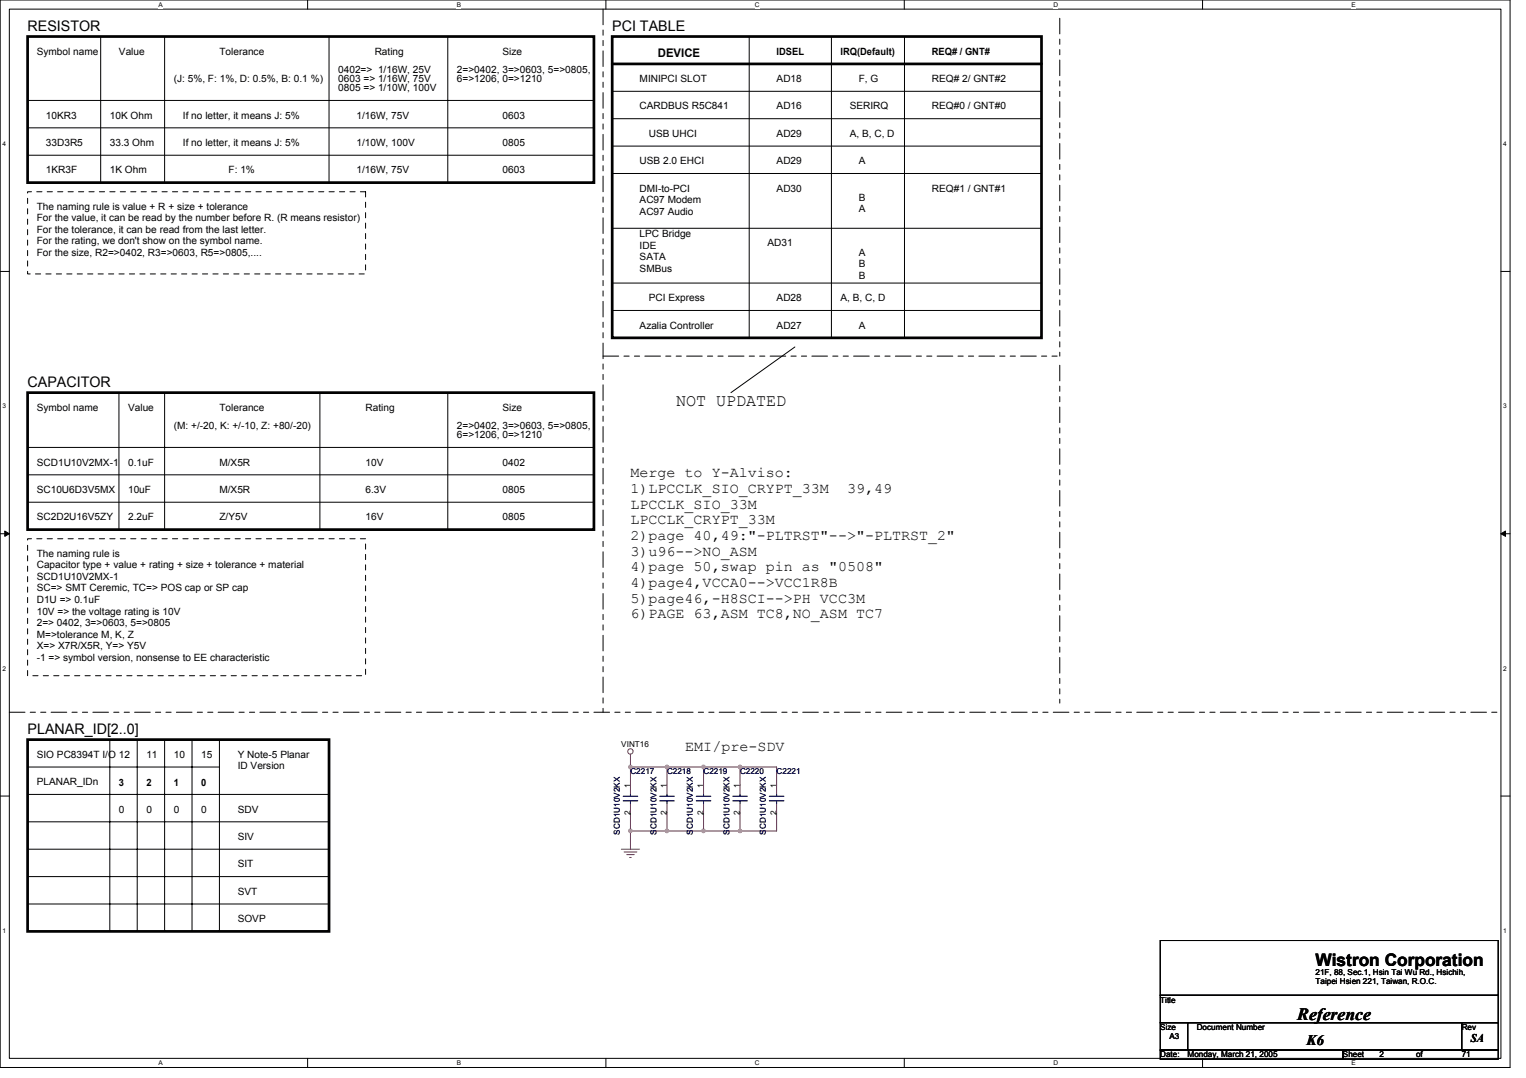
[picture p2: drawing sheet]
<svg xmlns="http://www.w3.org/2000/svg" width="297mm" height="210mm" viewBox="0 0 297 210" stroke-linecap="round" stroke-linejoin="round" font-family="sans-serif">
<defs><g id="words">
<g font-size="3.4">
<text x="131.6" y="79.1">NOT UPDATED</text>
<text x="256.1" y="188">Wistron Corporation</text>
<text x="252.5" y="198.6">Reference</text>
</g>
<g font-size="2.8">
<text x="5.4" y="6.1">RESISTOR</text>
<text x="119.2" y="6.1">PCI TABLE</text>
<text x="5.4" y="75.4">CAPACITOR</text>
<text x="122.7" y="92.9">Merge to Y-Alviso:</text>
<text x="122.7" y="96">1)LPCCLK_SIO_CRYPT_33M</text>
<text x="164.9" y="96">39,49</text>
<text x="122.7" y="99">LPCCLK_SIO_33M</text>
<text x="122.7" y="102.1">LPCCLK_CRYPT_33M</text>
<text x="122.7" y="105.1">2)page 40,49:&quot;-PLTRST&quot;--&gt;&quot;-PLTRST_2&quot;</text>
<text x="122.7" y="108.2">3)u96--&gt;NO_ASM</text>
<text x="122.7" y="111.2">4)page 50,swap pin as &quot;0508&quot;</text>
<text x="122.7" y="114.3">4)page4,VCCA0--&gt;VCC1R8B</text>
<text x="122.7" y="117.3">5)page46,-H8SCI--&gt;PH VCC3M</text>
<text x="122.7" y="120.4">6)PAGE 63,ASM TC8,NO_ASM TC7</text>
<text x="5.4" y="143">PLANAR_ID[2..0]</text>
<text x="133.4" y="146.3">EMI/pre-SDV</text>
<text x="254.3" y="203.5">K6</text>
</g>
<g font-size="2.3">
<text x="128.1" y="11">DEVICE</text>
<text x="286.3" y="203">SA</text>
</g>
<g font-size="1.9">
<text x="7.2" y="10.6">Symbol name</text>
<text x="23.2" y="10.6">Value</text>
<text x="42.7" y="10.6">Tolerance</text>
<text x="72.9" y="10.6">Rating</text>
<text x="97.8" y="10.6">Size</text>
<text x="151.2" y="10.7">IDSEL</text>
<text x="163.6" y="10.7">IRQ(Default)</text>
<text x="181.4" y="10.7">REQ# / GNT#</text>
<text x="33.8" y="16">(J: 5%, F: 1%, D: 0.5%, B: 0.1 %)</text>
<text x="65.8" y="17.8">0805 =&gt; 1/10W, 100V</text>
<text x="65.8" y="14.2">0402=&gt; 1/16W, 25V</text>
<text x="65.8" y="16">0603 =&gt; 1/16W, 75V</text>
<text x="88.9" y="16">6=&gt;1206, 0=&gt;1210</text>
<text x="88.9" y="14.2">2=&gt;0402, 3=&gt;0603, 5=&gt;0805,</text>
<text x="124.5" y="16">MINIPCI SLOT</text>
<text x="151.2" y="16">AD18</text>
<text x="167.2" y="16">F, G</text>
<text x="181.4" y="16">REQ# 2/ GNT#2</text>
<text x="8.9" y="23.1">10KR3</text>
<text x="21.4" y="23.1">10K Ohm</text>
<text x="35.6" y="23.1">If no letter, it means J: 5%</text>
<text x="69.4" y="23.1">1/16W, 75V</text>
<text x="97.8" y="23.1">0603</text>
<text x="124.5" y="21.3">CARDBUS R5C841</text>
<text x="151.2" y="21.3">AD16</text>
<text x="165.4" y="21.3">SERIRQ</text>
<text x="181.4" y="21.3">REQ#0 / GNT#0</text>
<text x="8.9" y="28.4">33D3R5</text>
<text x="21.4" y="28.4">33.3 Ohm</text>
<text x="35.6" y="28.4">If no letter, it means J: 5%</text>
<text x="69.4" y="28.4">1/10W, 100V</text>
<text x="97.8" y="28.4">0805</text>
<text x="126.3" y="26.6">USB UHCI</text>
<text x="151.2" y="26.6">AD29</text>
<text x="165.4" y="26.6">A, B, C, D</text>
<text x="8.9" y="33.8">1KR3F</text>
<text x="21.4" y="33.8">1K Ohm</text>
<text x="44.5" y="33.8">F: 1%</text>
<text x="69.4" y="33.8">1/16W, 75V</text>
<text x="97.8" y="33.8">0603</text>
<text x="124.5" y="32">USB 2.0 EHCI</text>
<text x="151.2" y="32">AD29</text>
<text x="167.2" y="32">A</text>
<text x="7.2" y="40.9">The naming rule is value + R + size + tolerance</text>
<text x="124.5" y="37.3">DMI-to-PCI</text>
<text x="124.5" y="39.6">AC97 Modem</text>
<text x="124.5" y="41.8">AC97 Audio</text>
<text x="151.2" y="37.3">AD30</text>
<text x="167.2" y="39.1">B</text>
<text x="167.2" y="41.3">A</text>
<text x="181.4" y="37.3">REQ#1 / GNT#1</text>
<text x="7.2" y="43.1">For the value, it can be read by the number before R. (R means resistor)</text>
<text x="7.2" y="45.4">For the tolerance, it can be read from the last letter.</text>
<text x="7.2" y="47.6">For the rating, we don't show on the symbol name.</text>
<text x="124.5" y="46.2">LPC Bridge</text>
<text x="149.4" y="48">AD31</text>
<text x="7.2" y="49.8">For the size, R2=&gt;0402, R3=&gt;0603, R5=&gt;0805,....</text>
<text x="124.5" y="48.5">IDE</text>
<text x="124.5" y="50.7">SATA</text>
<text x="124.5" y="52.9">SMBus</text>
<text x="167.2" y="49.8">A</text>
<text x="167.2" y="52">B</text>
<text x="126.3" y="58.7">PCI Express</text>
<text x="151.2" y="58.7">AD28</text>
<text x="163.6" y="58.7">A, B, C, D</text>
<text x="167.2" y="54.3">B</text>
<text x="124.5" y="64">Azalia Controller</text>
<text x="151.2" y="64">AD27</text>
<text x="167.2" y="64">A</text>
<text x="7.2" y="80">Symbol name</text>
<text x="24.9" y="80">Value</text>
<text x="33.8" y="83.5">(M: +/-20, K: +/-10, Z: +80/-20)</text>
<text x="42.7" y="80">Tolerance</text>
<text x="71.2" y="80">Rating</text>
<text x="88.9" y="83.5">2=&gt;0402, 3=&gt;0603, 5=&gt;0805,</text>
<text x="97.8" y="80">Size</text>
<text x="88.9" y="85.3">6=&gt;1206, 0=&gt;1210</text>
<text x="7.2" y="90.7">SCD1U10V2MX-1</text>
<text x="7.2" y="96">SC10U6D3V5MX</text>
<text x="24.9" y="90.7">0.1uF</text>
<text x="24.9" y="96">10uF</text>
<text x="42.7" y="96">M/X5R</text>
<text x="42.7" y="90.7">M/X5R</text>
<text x="71.2" y="90.7">10V</text>
<text x="71.2" y="96">6.3V</text>
<text x="97.8" y="96">0805</text>
<text x="97.8" y="90.7">0402</text>
<text x="7.2" y="101.3">SC2D2U16V5ZY</text>
<text x="24.9" y="101.3">2.2uF</text>
<text x="42.7" y="101.3">Z/Y5V</text>
<text x="71.2" y="101.3">16V</text>
<text x="97.8" y="101.3">0805</text>
<text x="7.2" y="108.4">The naming rule is</text>
<text x="7.2" y="110.7">Capacitor type + value + rating + size + tolerance + material</text>
<text x="7.2" y="112.9">SCD1U10V2MX-1</text>
<text x="7.2" y="115.2">SC=&gt; SMT Ceremic, TC=&gt; POS cap or SP cap</text>
<text x="7.2" y="117.4">D1U =&gt; 0.1uF</text>
<text x="7.2" y="119.7">10V =&gt; the voltage rating is 10V</text>
<text x="7.2" y="121.9">2=&gt; 0402, 3=&gt;0603, 5=&gt;0805</text>
<text x="7.2" y="124.1">M=&gt;tolerance M, K, Z</text>
<text x="7.2" y="126.4">X=&gt; X7R/X5R, Y=&gt; Y5V</text>
<text x="7.2" y="128.6">-1 =&gt; symbol version, nonsense to EE characteristic</text>
<text x="7.2" y="147.6">SIO PC8394T I/O 12</text>
<text x="28.5" y="147.6">11</text>
<text x="33.8" y="147.6">10</text>
<text x="39.2" y="147.6">15</text>
<text x="46.3" y="147.6">Y Note-5 Planar</text>
<text x="46.3" y="149.8">ID Version</text>
<text x="7.2" y="152.9">PLANAR_IDn</text>
<text x="23.2" y="153">3</text>
<text x="28.5" y="153">2</text>
<text x="33.8" y="153">1</text>
<text x="39.2" y="153">0</text>
<text x="23.2" y="158.2">0</text>
<text x="28.5" y="158.2">0</text>
<text x="33.8" y="158.2">0</text>
<text x="39.2" y="158.2">0</text>
<text x="46.3" y="158.2">SDV</text>
<text x="46.3" y="163.6">SIV</text>
<text x="46.3" y="168.9">SIT</text>
<text x="46.3" y="174.2">SVT</text>
<text x="46.3" y="179.6">SOVP</text>
</g>
<g font-size="1.6">
<text x="120.9" y="145.4">VINT16</text>
<text x="122.7" y="153.4" transform="rotate(-90 122.7 153.4)">1</text>
<text x="129.8" y="153.4" transform="rotate(-90 129.8 153.4)">1</text>
<text x="136.9" y="153.4" transform="rotate(-90 136.9 153.4)">1</text>
<text x="144" y="153.4" transform="rotate(-90 144 153.4)">1</text>
<text x="151.1" y="153.4" transform="rotate(-90 151.1 153.4)">1</text>
<text x="122.7" y="158.6" transform="rotate(-90 122.7 158.6)">2</text>
<text x="129.8" y="158.6" transform="rotate(-90 129.8 158.6)">2</text>
<text x="136.9" y="158.6" transform="rotate(-90 136.9 158.6)">2</text>
<text x="144" y="158.6" transform="rotate(-90 144 158.6)">2</text>
<text x="151.1" y="158.6" transform="rotate(-90 151.1 158.6)">2</text>
<text x="256.1" y="189.9">21F, 88, Sec.1, Hsin Tai Wu Rd., Hsichih,</text>
<text x="256.1" y="191.7">Taipei Hsien 221, Taiwan, R.O.C.</text>
<text x="225.8" y="195.2">Title</text>
<text x="225.8" y="200.6">Size</text>
<text x="227.6" y="202.3">A3</text>
<text x="233" y="200.6">Document Number</text>
<text x="284.5" y="200.6">Rev</text>
<text x="225.8" y="205.9">Date:</text>
<text x="231.2" y="205.9">Monday, March 21, 2005</text>
<text x="261.4" y="205.9">Sheet</text>
<text x="268.5" y="205.9">2</text>
<text x="275.6" y="205.9">of</text>
<text x="284.5" y="205.9">71</text>
</g>
<g font-size="1.6" fill="#000080">
<text x="122.7" y="150.8">C2217</text>
<text x="129.8" y="150.8">C2218</text>
<text x="136.9" y="150.8">C2219</text>
<text x="144.1" y="150.8">C2220</text>
<text x="151.2" y="150.8">C2221</text>
<text x="120.6" y="162.5" transform="rotate(-90 120.6 162.5)">SCD1U10V2KX</text>
<text x="127.8" y="162.5" transform="rotate(-90 127.8 162.5)">SCD1U10V2KX</text>
<text x="134.9" y="162.5" transform="rotate(-90 134.9 162.5)">SCD1U10V2KX</text>
<text x="142" y="162.5" transform="rotate(-90 142 162.5)">SCD1U10V2KX</text>
<text x="149.1" y="162.5" transform="rotate(-90 149.1 162.5)">SCD1U10V2KX</text>
</g>
<g font-size="1.3">
<text x="30.8" y="1.3">A</text>
<text x="88.9" y="1.3">B</text>
<text x="147" y="1.3">C</text>
<text x="205" y="1.3">D</text>
<text x="263.1" y="1.3">E</text>
<text x=".5" y="28.4">4</text>
<text x="292.6" y="28.4">4</text>
<text x=".5" y="79.5">3</text>
<text x="292.6" y="79.5">3</text>
<text x=".5" y="130.6">2</text>
<text x="292.6" y="130.6">2</text>
<text x=".5" y="181.7">1</text>
<text x="292.6" y="181.7">1</text>
<text x="30.8" y="207.4">A</text>
<text x="88.9" y="207.4">B</text>
<text x="147" y="207.4">C</text>
<text x="205" y="207.4">D</text>
<text x="263.1" y="207.4">E</text>
</g>
</g></defs>
<path d="M0 0h293.9v207.9h-293.9zM1.8 1.8h290.4v204.3h-290.4z" fill="none" stroke="#000" stroke-width=".19"/>
<g fill="#fff">
<path d="M30.8 .2h.9v1.4h-.9z"/>
<path d="M30.8 206.3h.9v1.4h-.9z"/>
</g>
<path d="M59.9 0v1.8M59.9 206.1v1.8" fill="none" stroke="#000" stroke-width=".19"/>
<g fill="#fff">
<path d="M88.9 .2h.8v1.4h-.8z"/>
<path d="M88.9 206.3h.8v1.4h-.8z"/>
</g>
<path d="M117.9 0v1.8M117.9 206.1v1.8" fill="none" stroke="#000" stroke-width=".19"/>
<g fill="#fff">
<path d="M147 .2h.9v1.4h-.9z"/>
<path d="M147 206.3h.9v1.4h-.9z"/>
</g>
<path d="M176 0v1.8M176 206.1v1.8" fill="none" stroke="#000" stroke-width=".19"/>
<g fill="#fff">
<path d="M205 .2h.9v1.4h-.9z"/>
<path d="M205 206.3h.9v1.4h-.9z"/>
</g>
<path d="M234.1 0v1.8M234.1 206.1v1.8" fill="none" stroke="#000" stroke-width=".19"/>
<g fill="#fff">
<path d="M263.1 .2h.8v1.4h-.8z"/>
<path d="M263.1 206.3h.8v1.4h-.8z"/>
<path d="M.5 27.3h.7v1.4h-.7z"/>
<path d="M292.6 27.3h.7v1.4h-.7z"/>
<path d="M.5 78.4h.7v1.4h-.7z"/>
<path d="M292.6 78.4h.7v1.4h-.7z"/>
</g>
<path d="M0 52.9h1.8M292.2 52.9h1.7" fill="none" stroke="#000" stroke-width=".19"/>
<g fill="#fff">
<path d="M.5 129.5h.7v1.4h-.7z"/>
<path d="M292.6 129.5h.7v1.4h-.7z"/>
</g>
<path d="M0 103.9h1.8M292.2 103.9h1.7" fill="none" stroke="#000" stroke-width=".19"/>
<path d="M.9 103.4l.9 .5-.9 .5zM292.2 103.9l.8-.5v1z" fill="#000" stroke="#000" stroke-width=".19"/>
<g fill="#fff">
<path d="M.5 180.5h.7v1.4h-.7z"/>
<path d="M292.6 180.5h.7v1.4h-.7z"/>
</g>
<g fill="none" stroke="#000" stroke-width=".19">
<path d="M5.4 19.6h110.2M19.6 7.1v28.5M32 7.1v28.5M64 7.1v28.5M87.2 7.1v28.5M119.2 17.8h83.5M145.8 7.1v58.7M161.8 7.1v58.7M176.1 7.1v58.7M5.4 24.9h110.2M5.4 30.2h110.2M119.2 23.1h83.5"/>
<path d="M119.2 28.4h83.5M119.2 33.8h83.5M119.2 55.1h83.5M119.2 44.4h83.5M23.2 76.5v26.6M32 76.5v26.6M62.3 76.5v26.6M87.2 76.5v26.6M119.2 60.5h83.5M154.7 67.6l-12.4 8.9M5.4 97.8h110.2M5.4 87.1h110.2"/>
<path d="M5.4 92.5h110.2M0 155h1.8M5.4 149.4h37.3M5.4 154.7h58.6M21.4 144v37.4M26.7 144v37.4M32 144v37.4M37.4 144v37.4M42.7 144v37.4M292.2 155h1.7M5.4 170.7h58.6M5.4 176h58.6"/>
<path d="M5.4 160h58.6M5.4 165.4h58.6M225.8 183.1h65.8v10.7h-65.8zM225.8 193.8h65.8v5.3h-65.8zM225.8 199.1h5.4v5.4h-5.4zM231.2 199.1h53.3v5.4h-53.3zM284.5 199.1h7.1v5.4h-7.1zM225.8 204.5h35.6v1.7h-35.6zM261.4 204.5h30.2v1.7h-30.2z"/>
</g>
<path d="M122.7 147.6v5.3M122.7 158.2v7.2M122.7 149.4h21.4M129.8 158.2v3.6h-7.1M129.8 149.4v3.5M136.9 149.4v3.5M136.9 158.2v3.6M144.1 152.9v-3.5h7.1v3.5M144.1 158.2v3.6M151.2 158.2v3.6h-21.4" fill="none" stroke="#800040" stroke-width=".19"/>
<g fill="#f0f" stroke="#f0f" stroke-width=".19">
<circle cx="122.7" cy="149.3" r=".35"/>
<circle cx="129.8" cy="149.3" r=".35"/>
<circle cx="122.7" cy="161.8" r=".35"/>
<circle cx="129.8" cy="161.8" r=".35"/>
<circle cx="136.9" cy="161.8" r=".35"/>
<circle cx="144" cy="161.8" r=".35"/>
<circle cx="144" cy="149.3" r=".35"/>
<circle cx="136.9" cy="149.3" r=".35"/>
</g>
<g fill="none" stroke="#f00" stroke-width=".19">
<path d="M122.7 146.9v.7M122.7 152.9v1.8M122.7 156.5v1.7M129.8 152.9v1.8M129.8 156.5v1.7M136.9 152.9v1.8M136.9 156.5v1.7M144.1 152.9v1.8M144.1 156.5v1.7M151.2 152.9v1.8M151.2 156.5v1.7M120.9 165.4h3.6"/>
<path d="M121.5 165.9h2.5M122 166.4h1.4M122.6 167h.3"/>
<circle cx="122.7" cy="146.3" r=".52"/>
</g>
<path d="M117.4 1.8v136.9M206.3 3.6v65.7M117.4 69.3h88.9M206.3 71.1v65.8M1.8 138.7h289.8" fill="none" stroke="#000" stroke-width=".19" stroke-dasharray="3 1 1 1 1 1"/>
<path d="M5.4 7.1h110.2v28.5h-110.2zM119.2 7.1h83.5v58.7h-83.5zM119.2 12.4h83.5M5.4 76.5h110.2v26.6h-110.2zM5.4 144h58.6v37.4h-58.6z" fill="none" stroke="#000" stroke-width=".53"/>
<path d="M5.4 37.3h65.8v16h-65.8zM5.4 104.9h65.8v26.7h-65.8z" fill="none" stroke="#000" stroke-width=".19" stroke-dasharray="1 1 1 1 1 1 1 1"/>
<g fill="none" stroke="#00f" stroke-width=".19">
<path d="M121.3 155h2.8M121.3 155.9h2.8M122.7 154.7v.3M122.7 155.9v.6M128.4 155h2.9M128.4 155.9h2.9M129.8 154.7v.3M129.8 155.9v.6M135.5 155h2.9M135.5 155.9h2.9M136.9 154.7v.3M136.9 155.9v.6"/>
<path d="M142.6 155h2.9M142.6 155.9h2.9M144.1 154.7v.3M144.1 155.9v.6M149.8 155h2.8M149.8 155.9h2.8M151.2 154.7v.3M151.2 155.9v.6"/>
</g>
<use href="#words"/>
</svg>
